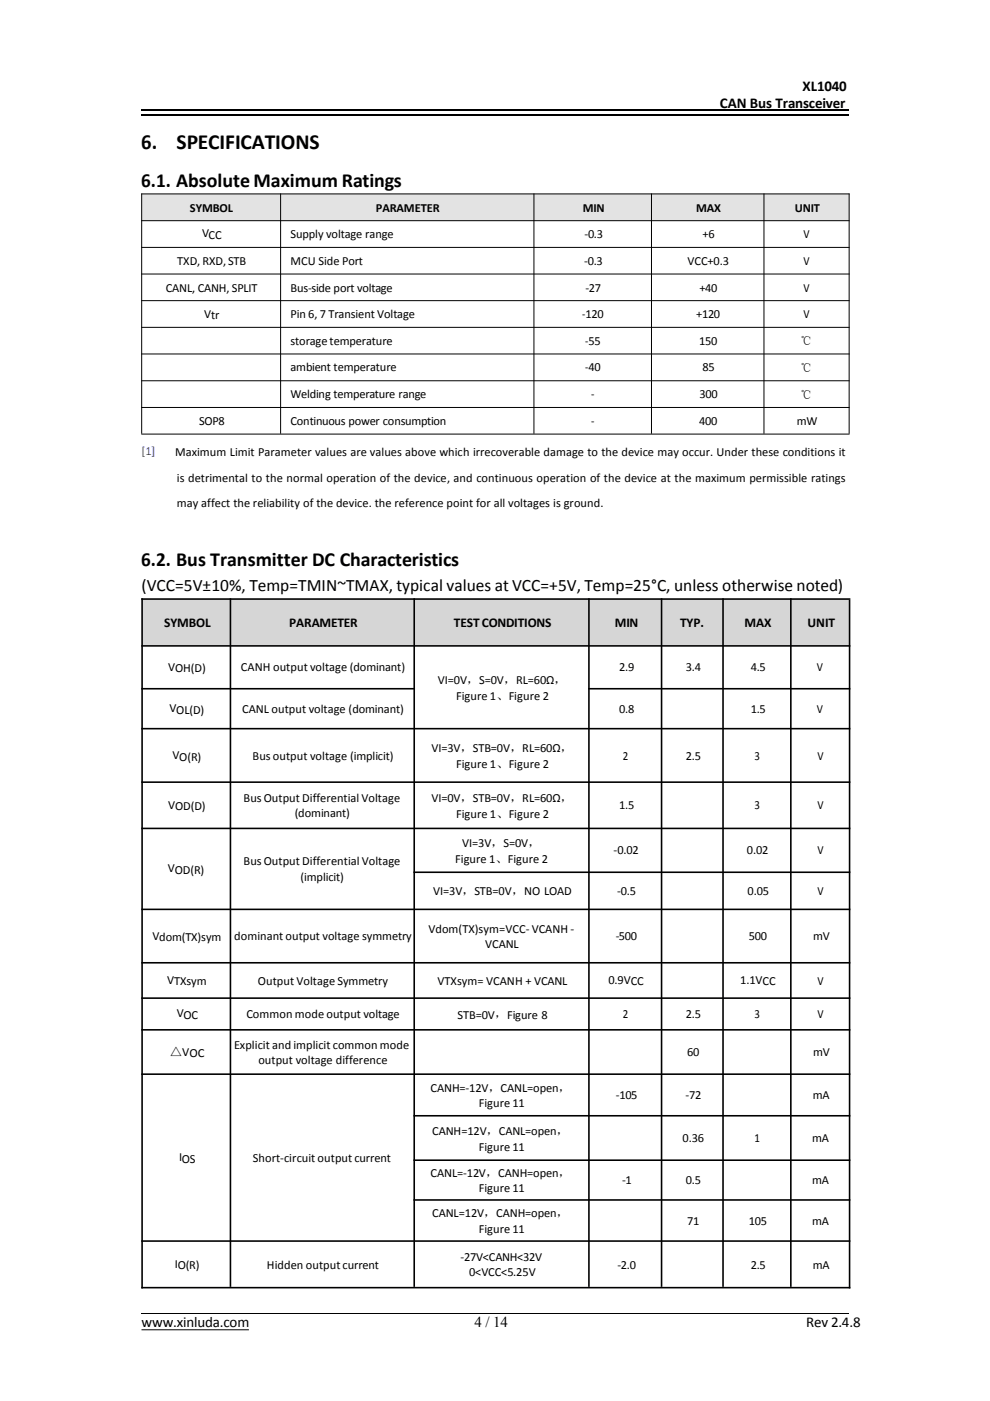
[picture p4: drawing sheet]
<svg xmlns="http://www.w3.org/2000/svg" width="210mm" height="297mm" viewBox="0 0 210 297" stroke-linecap="round" stroke-linejoin="round" font-family="sans-serif">
<defs><g id="words">
<g font-size="4.6">
<text x="29.9" y="31.5">6.</text>
<text x="37.4" y="31.5">SPECIFICATIONS</text>
</g>
<g font-size="4.2">
<text x="29.9" y="39.7">6.1. AbsoluteMaximum Ratings</text>
<text x="29.9" y="120">6.2. Bus Transmitter DC Characteristics</text>
</g>
<text font-size="3.7" x="30" y="125.3">(VCC=5V±10%, Temp=TMIN~TMAX, typical values at VCC=+5V, Temp=25°C, unless otherwise noted)</text>
<g font-size="3.2">
<text x="152.7" y="23">CAN Bus Transceiver</text>
<text x="170.2" y="19.2">XL1040</text>
<text x="30" y="281.4">www.xinluda.com</text>
<text x="100.6" y="281.3">4 / 14</text>
<text x="170.9" y="281.4">Rev 2.4.8</text>
</g>
<g font-size="2.8">
<text x="34.8" y="132.9">SYMBOL</text>
<text x="61.3" y="132.9">PARAMETER</text>
<text x="96.2" y="132.9">TESTCONDITIONS</text>
<text x="130.4" y="132.9">MIN</text>
<text x="144.2" y="132.9">TYP.</text>
<text x="157.9" y="132.9">MAX</text>
<text x="171.2" y="132.9">UNIT</text>
</g>
<g font-size="2.6">
<text x="40.3" y="44.8">SYMBOL</text>
<text x="79.7" y="44.8">PARAMETER</text>
<text x="123.6" y="44.8">MIN</text>
<text x="147.6" y="44.8">MAX</text>
<text x="168.5" y="44.8">UNIT</text>
<text x="42.8" y="50.3">VCC</text>
<text x="61.6" y="50.5">Supply voltage range</text>
<text x="123.9" y="50.5">-0.3</text>
<text x="148.9" y="50.5">+6</text>
<text x="170.3" y="50.5">V</text>
<text x="37.6" y="56.2">TXD, RXD,STB</text>
<text x="61.6" y="56.2">MCU Side Port</text>
<text x="123.9" y="56.2">-0.3</text>
<text x="145.8" y="56.2">VCC+0.3</text>
<text x="170.3" y="56.2">V</text>
<text x="35.2" y="61.8">CANL, CANH, SPLIT</text>
<text x="61.6" y="61.8">Bus-side port voltage</text>
<text x="124.1" y="61.8">-27</text>
<text x="148.3" y="61.8">+40</text>
<text x="170.3" y="61.8">V</text>
<text x="43.3" y="67.3">Vtr</text>
<text x="61.6" y="67.5">Pin 6, 7 Transient Voltage</text>
<text x="123.4" y="67.5">-120</text>
<text x="147.6" y="67.5">+120</text>
<text x="170.3" y="67.5">V</text>
<text x="61.6" y="73.1">storagetemperature</text>
<text x="124" y="73.1">-55</text>
<text x="148.3" y="73.1">150</text>
<text x="169.8" y="73.2">℃</text>
<text x="61.6" y="78.8">ambient temperature</text>
<text x="124" y="78.8">-40</text>
<text x="148.9" y="78.8">85</text>
<text x="169.8" y="78.9">℃</text>
<text x="61.6" y="84.5">Welding temperature range</text>
<text x="125.3" y="84.5">-</text>
<text x="148.3" y="84.5">300</text>
<text x="169.8" y="84.5">℃</text>
<text x="42.2" y="90.1">SOP8</text>
<text x="61.6" y="90.1">Continuous power consumption</text>
<text x="125.3" y="90.1">-</text>
<text x="148.3" y="90.1">400</text>
<text x="169" y="90.1">mW</text>
<text x="37.1" y="96.6">Maximum Limit Parameter values are values above which irrecoverable damage to the device may occur. Under these conditions it</text>
<text x="37.5" y="102.1">is detrimental to the normal operation of the device, and continuous operation of the device at the maximum permissible ratings</text>
<text x="37.5" y="107.6">may affect the reliability of the device. the reference point for all voltages is ground.</text>
<text x="35.6" y="142.2">VOH(D)</text>
<text x="51.1" y="142.3">CANH output voltage (dominant)</text>
<text x="131.3" y="142.3">2.9</text>
<text x="145.4" y="142.3">3.4</text>
<text x="159.2" y="142.3">4.5</text>
<text x="173.2" y="142.3">V</text>
<text x="92.8" y="145">VI=0V，S=0V，RL=60Ω，</text>
<text x="96.7" y="148.4">Figure 1、Figure 2</text>
<text x="35.9" y="150.9">VOL(D)</text>
<text x="51.3" y="151.1">CANL output voltage (dominant)</text>
<text x="131.3" y="151.1">0.8</text>
<text x="159.2" y="151.1">1.5</text>
<text x="173.2" y="151.1">V</text>
<text x="36.6" y="160.9">VO(R)</text>
<text x="53.6" y="161.1">Bus output voltage (implicit)</text>
<text x="91.5" y="159.4">VI=3V，STB=0V，RL=60Ω，</text>
<text x="132.1" y="161.1">2</text>
<text x="145.4" y="161.1">2.5</text>
<text x="160" y="161.1">3</text>
<text x="173.3" y="161.1">V</text>
<text x="96.7" y="162.9">Figure 1、Figure 2</text>
<text x="35.7" y="171.5">VOD(D)</text>
<text x="51.6" y="170">BusOutput Differential Voltage</text>
<text x="62.5" y="173.2">(dominant)</text>
<text x="91.5" y="170">VI=0V，STB=0V，RL=60Ω，</text>
<text x="96.7" y="173.5">Figure 1、Figure 2</text>
<text x="131.3" y="171.6">1.5</text>
<text x="160" y="171.6">3</text>
<text x="173.3" y="171.6">V</text>
<text x="98" y="179.6">VI=3V，S=0V，</text>
<text x="35.6" y="184.9">VOD(R)</text>
<text x="51.6" y="183.5">BusOutput Differential Voltage</text>
<text x="96.5" y="183">Figure 1、Figure 2</text>
<text x="130.1" y="181.2">-0.02</text>
<text x="158.4" y="181.2">0.02</text>
<text x="173.3" y="181.2">V</text>
<text x="63.7" y="186.7">(implicit)</text>
<text x="91.9" y="189.8">VI=3V，STB=0V，NO LOAD</text>
<text x="130.9" y="189.8">-0.5</text>
<text x="158.5" y="189.8">0.05</text>
<text x="173.3" y="189.8">V</text>
<text x="90.8" y="197.8">Vdom(TX)sym=VCC- VCANH -</text>
<text x="32.3" y="199.2">Vdom(TX)sym</text>
<text x="49.7" y="199.4">dominantoutput voltage symmetry</text>
<text x="102.9" y="201">VCANL</text>
<text x="130.6" y="199.4">-500</text>
<text x="158.8" y="199.4">500</text>
<text x="172.4" y="199.4">mV</text>
<text x="35.5" y="208.6">VTXsym</text>
<text x="54.7" y="208.8">Output Voltage Symmetry</text>
<text x="92.8" y="208.8">VTXsym= VCANH + VCANL</text>
<text x="129" y="208.6">0.9VCC</text>
<text x="156.9" y="208.6">1.1VCC</text>
<text x="173.3" y="208.8">V</text>
<text x="37.5" y="215.7">VOC</text>
<text x="52.2" y="215.9">Common mode output voltage</text>
<text x="97" y="216">STB=0V，Figure 8</text>
<text x="132.1" y="215.9">2</text>
<text x="145.4" y="215.9">2.5</text>
<text x="160" y="215.9">3</text>
<text x="173.3" y="215.9">V</text>
<text x="36" y="223.8">△VOC</text>
<text x="49.6" y="222.3">Explicit and implicitcommon mode</text>
<text x="54.8" y="225.5">output voltage difference</text>
<text x="145.7" y="224">60</text>
<text x="172.4" y="224">mV</text>
<text x="91.3" y="231.5">CANH=-12V，CANL=open，</text>
<text x="130.6" y="233.1">-105</text>
<text x="145.3" y="233.1">-72</text>
<text x="172.3" y="233.1">mA</text>
<text x="101.5" y="234.8">Figure11</text>
<text x="91.7" y="240.7">CANH=12V，CANL=open，</text>
<text x="101.5" y="243.9">Figure11</text>
<text x="144.7" y="242.2">0.36</text>
<text x="160" y="242.2">1</text>
<text x="172.2" y="242.2">mA</text>
<text x="38" y="246.1">IOS</text>
<text x="53.6" y="246.4">Short-circuit outputcurrent</text>
<text x="91.3" y="249.6">CANL=-12V，CANH=open，</text>
<text x="131.9" y="251.1">-1</text>
<text x="145.4" y="251.1">0.5</text>
<text x="172.2" y="251.1">mA</text>
<text x="101.5" y="252.8">Figure11</text>
<text x="91.7" y="258.1">CANL=12V，CANH=open，</text>
<text x="101.5" y="261.4">Figure11</text>
<text x="145.7" y="259.6">71</text>
<text x="158.8" y="259.6">105</text>
<text x="172.2" y="259.6">mA</text>
<text x="37.1" y="268.8">IO(R)</text>
<text x="56.6" y="269">Hidden outputcurrent</text>
<text x="97.7" y="267.4">-27V&lt;CANH&lt;32V</text>
<text x="130.9" y="269">-2.0</text>
<text x="159.2" y="269">2.5</text>
<text x="172.3" y="269">mA</text>
<text x="99.4" y="270.6">0&lt;VCC&lt;5.25V</text>
</g>
<text font-size="2.6" fill="#00f" x="30" y="96.5">[1]</text>
</g></defs>
<path d="M30 23.4h150M30 24.3h150" fill="none" stroke="#000" stroke-width=".25"/>
<path d="M30 278.4h150M30 281.9h22.8" fill="none" stroke="#000" stroke-width=".21"/>
<g fill="#e3e3e3">
<path d="M30.1 41.2h29.4v5.6h-29.4z" fill-rule="evenodd"/>
<path d="M59.5 41.2h53.7v5.6h-53.7z" fill-rule="evenodd"/>
<path d="M113.3 41.2h24.8v5.6h-24.8z" fill-rule="evenodd"/>
<path d="M138.2 41.2h23.7v5.6h-23.7z" fill-rule="evenodd"/>
<path d="M162 41.2h18v5.6h-18z" fill-rule="evenodd"/>
</g>
<g fill="none" stroke="#000" stroke-width=".21">
<path d="M30 41.1h150.1M30 46.8h150.1M30 52.5h150.1M30 58.1h150.1M30 41v51M59.5 41v51M113.2 41v51M138.1 41v51M162 41v51M180 41v51M30 63.7h150.1M30 69.4h150.1"/>
<path d="M30 75h150.1M30 80.7h150.1M30 86.4h150.1M30 92h150.1"/>
</g>
<g fill="#d6d6d6">
<path d="M30.3 127.1h18.4v9.7h-18.4z" fill-rule="evenodd"/>
<path d="M49 127.1h38.7v9.7h-38.7z" fill-rule="evenodd"/>
<path d="M88 127.1h36.7v9.7h-36.7z" fill-rule="evenodd"/>
<path d="M125 127.1h15.1v9.7h-15.1z" fill-rule="evenodd"/>
<path d="M140.4 127.1h12.8v9.7h-12.8z" fill-rule="evenodd"/>
<path d="M153.4 127.1h14.2v9.7h-14.2z" fill-rule="evenodd"/>
<path d="M167.8 127.1h12.2v9.7h-12.2z" fill-rule="evenodd"/>
</g>
<g fill="none" stroke="#000" stroke-width=".34">
<path d="M30 127h150.3M30 136.9h150.3M30.1 126.8v146.4M48.9 126.8v146M87.8 126.8v146M124.9 126.8v146M140.3 126.8v146M153.3 126.8v146M167.7 126.8v146M180.1 127.2v146M30 146h58M30 154.5h150.3"/>
<path d="M124.7 146h55.6M30 165.8h150.3M30 175.6h150.3M30 192.8h150.3M87.7 184.9h92.6M30 204.1h150.3M30 211.6h150.3M30 218.3h150.3M30 227.7h150.3M87.7 236.6h92.6M87.7 246h92.6M87.7 254.4h92.6"/>
<path d="M30 263.1h150.3M30 273h150.3"/>
</g>
<use href="#words"/>
</svg>
